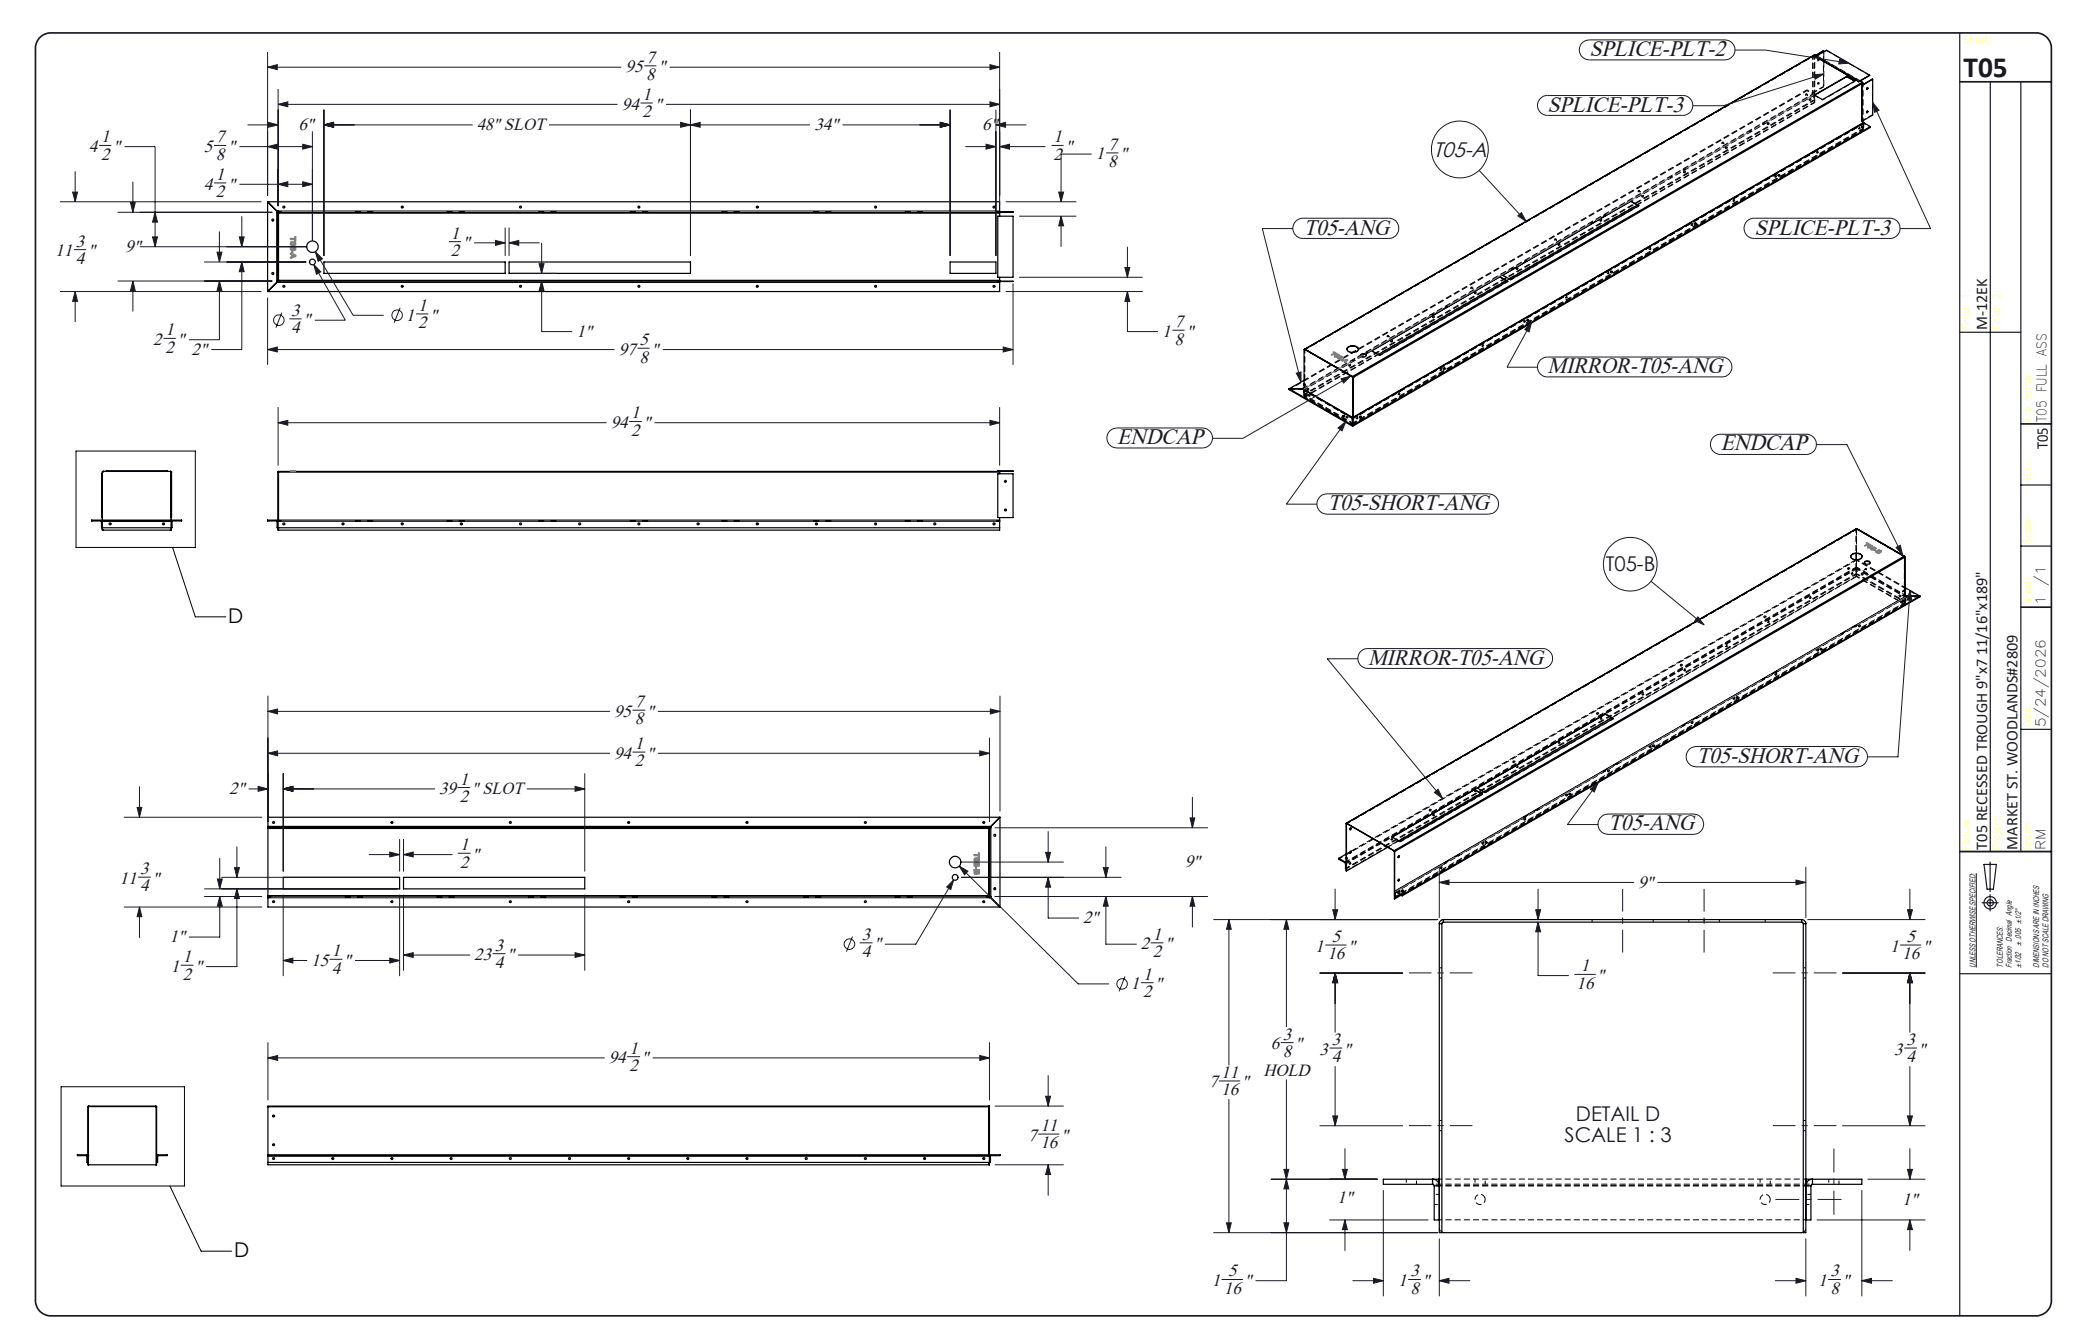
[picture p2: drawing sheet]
<svg xmlns="http://www.w3.org/2000/svg" width="432mm" height="279mm" viewBox="0 0 432 279" stroke-linecap="round" stroke-linejoin="round" font-family="sans-serif">
<defs><g id="words">
<text font-size="6.1" fill="#191924" x="408.2" y="16.1">T05</text>
<g font-size="4.7" fill="#191924">
<text x="330.5" y="11.7">SPLICE-PLT-2</text>
<text x="321.7" y="23.2">SPLICE-PLT-3</text>
<text x="271" y="48.8">T05-ANG</text>
<text x="364.8" y="48.8">SPLICE-PLT-3</text>
<text x="321.7" y="77.6">MIRROR-T05-ANG</text>
<text x="232.3" y="92.3">ENDCAP</text>
<text x="357.8" y="93.6">ENDCAP</text>
<text x="275.9" y="106">T05-SHORT-ANG</text>
<text x="284.4" y="138.2">MIRROR-T05-ANG</text>
<text x="352.7" y="158.6">T05-SHORT-ANG</text>
<text x="334.3" y="172.6">T05-ANG</text>
</g>
<text font-size="4.4" fill="#191924" x="298" y="32.5">T05-A</text>
<g font-size="4.2" fill="#191924">
<text x="333.8" y="118.8">T05-B</text>
<text x="327.6" y="233.1">DETAIL D</text>
<text x="325.3" y="237.3">SCALE 1 : 3</text>
</g>
<g font-size="4.2">
<text x="47.5" y="129.4">D</text>
<text x="48.7" y="261.3">D</text>
</g>
<g font-size="3.7" fill="#191924">
<text x="130" y="15.1">95</text>
<text x="134.3" y="13.1">7</text>
<text x="134.3" y="16.7">8</text>
<text x="136.9" y="15.1">&quot;</text>
<text x="129.3" y="22.8">94</text>
<text x="133.6" y="20.8">1</text>
<text x="136.1" y="22.8">&quot;</text>
<text x="21" y="29.6">1</text>
<text x="44.9" y="29.6">7</text>
<text x="62" y="27.1">6&quot;</text>
<text x="99.1" y="27.1">48&quot; SLOT</text>
<text x="133.6" y="24.4">2</text>
<text x="169.3" y="27.1">34&quot;</text>
<text x="204.2" y="27.1">6&quot;</text>
<text x="219" y="29.6">1</text>
<text x="18.5" y="31.6">4</text>
<text x="21" y="33.2">2</text>
<text x="23.5" y="31.6">&quot;</text>
<text x="42.4" y="31.6">5</text>
<text x="44.9" y="33.2">8</text>
<text x="47.4" y="31.6">&quot;</text>
<text x="219" y="33.2">2</text>
<text x="221.5" y="31.6">&quot;</text>
<text x="227.9" y="33.1">1</text>
<text x="230.4" y="34.8">8</text>
<text x="230.4" y="31.2">7</text>
<text x="232.9" y="33.1">&quot;</text>
<text x="42.4" y="39.4">4</text>
<text x="44.9" y="37.4">1</text>
<text x="44.9" y="41">2</text>
<text x="47.4" y="39.4">&quot;</text>
<text x="11.5" y="53.3">11</text>
<text x="15.8" y="51.3">3</text>
<text x="18.3" y="53.3">&quot;</text>
<text x="26" y="52.3">9&quot;</text>
<text x="93.7" y="53.2">2</text>
<text x="93.7" y="49.6">1</text>
<text x="96.2" y="51.6">&quot;</text>
<text x="15.8" y="54.9">4</text>
<text x="60.6" y="65.7">3</text>
<text x="86.9" y="64.6">1</text>
<text x="31.9" y="71.7">2</text>
<text x="34.4" y="69.7">1</text>
<text x="36.9" y="71.7">&quot;</text>
<text x="60.6" y="69.3">4</text>
<text x="63.1" y="67.7">&quot;</text>
<text x="84.4" y="66.6">1</text>
<text x="86.9" y="68.2">2</text>
<text x="89.4" y="66.6">&quot;</text>
<text x="119.8" y="70">1&quot;</text>
<text x="132.9" y="71.8">5</text>
<text x="241.6" y="70">1</text>
<text x="244.1" y="68">7</text>
<text x="244.1" y="71.6">8</text>
<text x="246.7" y="70">&quot;</text>
<text x="34.4" y="73.3">2</text>
<text x="39.8" y="73.8">2&quot;</text>
<text x="128.6" y="73.8">97</text>
<text x="132.9" y="75.4">8</text>
<text x="135.4" y="73.8">&quot;</text>
<text x="127" y="89">94</text>
<text x="131.2" y="87">1</text>
<text x="133.8" y="89">&quot;</text>
<text x="131.2" y="90.6">2</text>
<text x="127.7" y="149">95</text>
<text x="132" y="147">7</text>
<text x="134.5" y="149">&quot;</text>
<text x="132" y="155.7">1</text>
<text x="132" y="150.6">8</text>
<text x="127.7" y="157.7">94</text>
<text x="132" y="159.3">2</text>
<text x="134.5" y="157.7">&quot;</text>
<text x="47.7" y="165.1">2&quot;</text>
<text x="91.3" y="165.1">39</text>
<text x="95.6" y="166.7">2</text>
<text x="95.6" y="163.1">1</text>
<text x="98.1" y="165.1">&quot; SLOT</text>
<text x="95.7" y="176.8">1</text>
<text x="98.2" y="178.7">&quot;</text>
<text x="24.9" y="183.7">11</text>
<text x="29.2" y="181.7">3</text>
<text x="29.2" y="185.3">4</text>
<text x="31.7" y="183.7">&quot;</text>
<text x="95.7" y="180.4">2</text>
<text x="246.3" y="180.3">9&quot;</text>
<text x="340.5" y="184.5">9&quot;</text>
<text x="225.2" y="191.9">2&quot;</text>
<text x="35.2" y="195.9">1&quot;</text>
<text x="102.9" y="197.7">3</text>
<text x="179.2" y="195.4">3</text>
<text x="181.7" y="197.4">&quot;</text>
<text x="237.1" y="197.4">2</text>
<text x="239.7" y="195.4">1</text>
<text x="242.2" y="197.4">&quot;</text>
<text x="273.4" y="197.8">1</text>
<text x="276.9" y="195.8">5</text>
<text x="280.3" y="197.8">&quot;</text>
<text x="392.9" y="197.8">1</text>
<text x="396.3" y="195.8">5</text>
<text x="399.8" y="197.8">&quot;</text>
<text x="35.5" y="202">1</text>
<text x="38" y="203.6">2</text>
<text x="38" y="200">1</text>
<text x="40.6" y="202">&quot;</text>
<text x="64.7" y="200.8">15</text>
<text x="69" y="198.8">1</text>
<text x="69" y="202.4">4</text>
<text x="71.5" y="200.8">&quot;</text>
<text x="98.6" y="199.6">23</text>
<text x="102.9" y="201.3">4</text>
<text x="105.4" y="199.6">&quot;</text>
<text x="179.2" y="199">4</text>
<text x="237.6" y="203.7">1</text>
<text x="239.7" y="199">2</text>
<text x="276" y="199.4">16</text>
<text x="328.7" y="201.9">1</text>
<text x="332.1" y="203.9">&quot;</text>
<text x="395.5" y="199.4">16</text>
<text x="235.1" y="205.6">1</text>
<text x="237.6" y="207.3">2</text>
<text x="240.2" y="205.6">&quot;</text>
<text x="327.8" y="205.5">16</text>
<text x="126.6" y="221">94</text>
<text x="130.9" y="219">1</text>
<text x="133.4" y="221">&quot;</text>
<text x="264.2" y="218.1">6</text>
<text x="266.7" y="216.1">3</text>
<text x="266.7" y="219.7">8</text>
<text x="269.2" y="218.1">&quot;</text>
<text x="274.3" y="219.2">3</text>
<text x="276.9" y="217.3">3</text>
<text x="276.9" y="220.9">4</text>
<text x="279.4" y="219.2">&quot;</text>
<text x="393.8" y="219.2">3</text>
<text x="396.3" y="217.3">3</text>
<text x="396.3" y="220.9">4</text>
<text x="398.9" y="219.2">&quot;</text>
<text x="130.9" y="222.6">2</text>
<text x="251.4" y="226.1">7</text>
<text x="253.9" y="224.1">11</text>
<text x="253.9" y="227.7">16</text>
<text x="258.2" y="226.1">&quot;</text>
<text x="262.6" y="223.6">HOLD</text>
<text x="213.8" y="237.1">7</text>
<text x="216.3" y="235.1">11</text>
<text x="216.3" y="238.7">16</text>
<text x="220.6" y="237.1">&quot;</text>
<text x="278" y="250.1">1&quot;</text>
<text x="395.5" y="250.5">1&quot;</text>
<text x="251.9" y="267.3">1</text>
<text x="254.4" y="269">16</text>
<text x="255.3" y="265.4">5</text>
<text x="258.7" y="267.3">&quot;</text>
<text x="290.7" y="267.3">1</text>
<text x="293.2" y="265.4">3</text>
<text x="293.2" y="269">8</text>
<text x="295.7" y="267.3">&quot;</text>
<text x="378" y="267.3">1</text>
<text x="380.5" y="265.4">3</text>
<text x="380.5" y="269">8</text>
<text x="383" y="267.3">&quot;</text>
</g>
<g font-size="3.4" fill="#191924">
<text x="413.1" y="68.7" transform="rotate(-90 413.1 68.7)">M-12EK</text>
<text x="425.7" y="93.4" transform="rotate(-90 425.7 93.4)">T05</text>
<text x="413.1" y="176.6" transform="rotate(-90 413.1 176.6)">T05 RECESSED TROUGH 9&quot;x7 11/16&quot;x189&quot;</text>
<text x="419.4" y="176.6" transform="rotate(-90 419.4 176.6)">MARKET ST. WOODLANDS#2809</text>
</g>
<g font-size="2.8" fill="#191924">
<text x="425.5" y="87.7" transform="rotate(-90 425.5 87.7)">T05 FULL ASS</text>
<text x="425.2" y="125.8" transform="rotate(-90 425.2 125.8)">1</text>
<text x="425.2" y="121.7" transform="rotate(-90 425.2 121.7)">/1</text>
<text x="425.2" y="151.2" transform="rotate(-90 425.2 151.2)">5/24/2026</text>
<text x="425.2" y="176.6" transform="rotate(-90 425.2 176.6)">RM</text>
</g>
<g font-size="2.1" fill="#ff0">
<text x="408.2" y="8.9">Sheet:</text>
<text x="409.5" y="68.7" transform="rotate(-90 409.5 68.7)">Finish 1:</text>
<text x="415.8" y="68.7" transform="rotate(-90 415.8 68.7)">Finish 2:</text>
<text x="422.2" y="87.7" transform="rotate(-90 422.2 87.7)">File name:</text>
<text x="422.2" y="100.4" transform="rotate(-90 422.2 100.4)">REV.:</text>
<text x="422.2" y="113.1" transform="rotate(-90 422.2 113.1)">Scale:</text>
<text x="422.2" y="125.8" transform="rotate(-90 422.2 125.8)">Sheet:</text>
<text x="422.2" y="151.2" transform="rotate(-90 422.2 151.2)">Date:</text>
<text x="409.5" y="176.6" transform="rotate(-90 409.5 176.6)">Fixture:</text>
<text x="415.8" y="176.6" transform="rotate(-90 415.8 176.6)">Project:</text>
<text x="422.2" y="176.6" transform="rotate(-90 422.2 176.6)">Drawn:</text>
</g>
<g font-size="1.7" fill="#191924">
<text x="420.2" y="196.6" transform="rotate(-90 420.2 196.6)">± .005 ±1/2°</text>
<text x="410.7" y="201.1" transform="rotate(-90 410.7 201.1)">UNLESS OTHERWISE SPECIFIED:</text>
<text x="416.4" y="201.1" transform="rotate(-90 416.4 201.1)">TOLERANCES:</text>
<text x="418.3" y="201.1" transform="rotate(-90 418.3 201.1)">Fraction Decimal Angle</text>
<text x="420.2" y="201.1" transform="rotate(-90 420.2 201.1)">±1/32</text>
<text x="424" y="201.1" transform="rotate(-90 424 201.1)">DIMENSIONS ARE IN INCHES</text>
<text x="425.9" y="201.1" transform="rotate(-90 425.9 201.1)">DO NOT SCALE DRAWING</text>
</g>
</g></defs>
<g fill="none" stroke="#191924" stroke-width=".21">
<path d="M55.6 14l2-.6v1.1zM55.6 10.8v29.9M55.6 14h73.6M57.8 18.5v24.4M133.9 13.7h2.6M139.2 14h68.6M205.8 13.4l2 .6-2 .5zM207.8 10.8v31.9M329.1 8.8l.7-.4 .6-.1h28.2a2.08 2.08 0 0 1 2.1 2.1 2.08 2.08 0 0 1-2.1 2.1h-28.2a2.09 2.09 0 0 1-1.9-1.4 2.09 2.09 0 0 1 .6-2.3zM360.7 10.4h6.3l17.4 2.7M377 15.5l2.1-.1-1.7 1.1zM379.1 15.4l-20.8 6.6h-6.4"/>
<path d="M382.4 12.3l2 .8-2.1 .2zM15.1 39.9h1l-.5 2zM15.6 35.6v6.3M20.6 30.2h2.5M25.9 30.5h6.3v20.8M27.6 37.8v6.3M44.5 30.2h2.5M44.5 38h2.5M49.8 30.5h15.1M49.8 38.3h15.1M51.5 26h6.3M55.6 30.5l2-.5v1z"/>
<path d="M55.8 25.4l2 .6-2 .5zM57.8 38.3l2-.5v1zM57.8 21.7l2-.5v1zM57.8 21.7h70.6M62.9 37.8l2 .5-2 .5zM62.9 30l2 .5-2 .5zM64.9 27.3v22.7M67.3 26l2.1-.6v1.1zM67.3 22.8v30.4M67.3 26h30.9M114.1 26h54.3M133.2 21.4h2.5"/>
<path d="M138.5 21.7h69.3M141.5 25.4l2 .6-2 .5zM143.5 26l2.1-.6v1.1zM143.5 22.8v30.4M175.2 26h22.3M195.5 25.4l2 .6-2 .5zM197.5 22.8v30.4M200.7 30.5h6.3M205 30l2 .5-2 .5zM205.8 21.2l2 .5-2 .5zM207 26l2.1-.6v1.1zM207 26h6.4"/>
<path d="M207 22.8v30.4M207.8 30.5l2.1-.5v1zM207.8 30.5h9.5M218.6 30.2h2.5M220.1 39.9h1l-.5 2zM226.9 32h-6.3v9.9M230 31.8h2.5M307.5 35.4l9.8 10.6M320.1 20.6a2.07 2.07 0 0 1 1.6-.7h28.1a2.06 2.06 0 0 1 2.1 2 2.06 2.06 0 0 1-2.1 2.1h-28.1a2.09 2.09 0 0 1-1.8-1.2 2.09 2.09 0 0 1 .2-2.2zM389.3 21.3l1.3 1.6-.9 .5zM389.3 21.3l12.1 26.2h-6.4M12.5 41.9h41.9"/>
<path d="M15.4 51.9h2.5M24.4 58.4h32.2M24.4 44.1h32.2M27.1 42.1h1l-.5 2zM27.6 58.4l.5 2.1h-1zM27.6 58.4v6.4M29.1 51.3h34.6M31.7 49.2h1l-.5 2.1zM32.2 44.1l.5 2.1h-1zM42.4 54.5h21.3M45.1 52.4h1l-.5 2.1zM45.6 58.4l.5 2.1h-1z"/>
<path d="M45.6 58.4v12.2h-6.3M45.6 48.1v6.4M49.7 49.2h1.1l-.5 2.1zM50.3 54.5l.5 2h-1.1zM50.3 54.5v18.2h-6.4M50.3 44.9v6.4M65.2 55l1.5 1.5-.9 .5zM65.2 55l6.6 11.6h-6.4M65.5 52.3l1.5 1.5-.9 .5zM65.5 52.3l7.9 13.2h6.4M93.3 50.2h2.5M98.6 50.5h6.4"/>
<path d="M103 50l2 .5-2 .5zM105 47.3v5.9M105.8 50.5l2-.5v1zM105.8 47.3v5.9M105.8 50.5h6.4M106.3 56.8h9.5M112.1 54.8h1l-.5 2zM112.6 58.4l.5 2.1h-1zM112.6 58.4v10.5h6.4M112.6 50.5v6.3M209.1 41.9h14.7M210.6 58.9v16.9"/>
<path d="M211.9 57.6h25.7M211.9 44.9h11.9M220.6 44.9l.5 2.1h-1zM220.6 44.9v6.4M233.9 55.6h1l-.5 2zM234.4 51.3v6.3M268.8 47.5h-6.4l8.1 31.9M269.4 46a1.93 1.93 0 0 1 1.5-.6h17.8a2.1 2.1 0 0 1 2.1 2.1 2.1 2.1 0 0 1-2.1 2.1h-17.8a2.11 2.11 0 0 1-1.9-1.3 2.11 2.11 0 0 1 .4-2.3zM315.6 44.9l.7-.7 1 1.8zM363.2 46a2.07 2.07 0 0 1 1.5-.6h28.2a2.1 2.1 0 0 1 2.1 2.1 2.1 2.1 0 0 1-2.1 2.1h-28.2a2.11 2.11 0 0 1-2-1.3 2.11 2.11 0 0 1 .5-2.3zM12.5 60.6h41.9M15.6 60.6l.5 2.1h-1z"/>
<path d="M15.6 60.6v6.4M34 70.3h2.5M55.6 72.7l2-.6v1.1zM55.6 61.9v13.9M55.6 72.7h72.1M58.6 65l-1.2 3.1M60.1 66.3h2.6M83.2 64l-1.2 3.1M86.5 65.3h2.5M132.5 72.4h2.5M137.8 72.7h72.8M208.6 72.1l2 .6-2 .5z"/>
<path d="M209.1 60.6h28.5M234.4 60.6l.5 2.1h-1zM234.4 60.6v8.3h6.3M243.7 68.7h2.6M269.5 77.6l1-.3v2.1zM278.8 78.7l2-.5-1.5 1.4zM280.8 78.2l-22.4 12.9h-6.3M318.4 67l-.5 2-.9-.5zM318.4 67l-5.1 9.3h6.4M320.4 74.7l.5-.3 .8-.2h36.3a2.06 2.06 0 0 1 2 2.1 2.06 2.06 0 0 1-2 2.1h-36.3a2.06 2.06 0 0 1-1.9-1.4 2.06 2.06 0 0 1 .6-2.3zM57.8 87.9l2-.5v1zM57.8 84.7v12"/>
<path d="M57.8 87.9h68.2M130.8 87.6h2.6M136.1 87.9h71.7M205.8 87.4l2 .5-2 .5zM207.8 84.7v12M230.5 89.8a2.24 2.24 0 0 1 1.7-.8h17.8a2.08 2.08 0 0 1 2.1 2.1 2.08 2.08 0 0 1-2.1 2h-17.8a2.09 2.09 0 0 1-1.9-1.1 2.09 2.09 0 0 1 .2-2.2zM278.2 89l1.6-1.4-.8 2zM279.8 87.6l-12.4 17.2h6.4M356.2 90.9a2.07 2.07 0 0 1 1.5-.6h17.8a2.1 2.1 0 0 1 2.1 2.1 2.1 2.1 0 0 1-2.1 2.1h-17.8a2.11 2.11 0 0 1-2-1.3 2.11 2.11 0 0 1 .5-2.3zM377.6 92.4h6.4l11.5 23M274.4 103.3a2.14 2.14 0 0 1 1.5-.6h33.6a2.12 2.12 0 0 1 2 2.1 2.12 2.12 0 0 1-2 2.1h-33.6a2.11 2.11 0 0 1-2-1.3 2.11 2.11 0 0 1 .5-2.3zM394.2 113.8l.9-.5 .4 2.1z"/>
<path d="M282.3 136.9h-6.4l24 29.1M282.9 135.5a1.82 1.82 0 0 1 1.5-.7h36.3a2.06 2.06 0 0 1 2.1 2.1 2.06 2.06 0 0 1-2.1 2.1h-36.3a2.07 2.07 0 0 1-1.9-1.3 2.07 2.07 0 0 1 .4-2.2zM343.2 120.8l11.1 9.1M353 128.2l1.3 1.7-1.9-.9zM397.1 122.8l.4 2-1-.1zM397.1 122.8l-2.5 34.5h-6.4M55.7 156.6l2-.5v1zM55.7 147.9l2-.5v1zM55.7 144.7v26.1M55.7 156.6h71.1M55.7 147.9h71.1M131.6 156.4h2.5"/>
<path d="M131.6 147.6h2.5M136.8 156.6h68.9M136.8 147.9h71.1M203.7 156.1l2 .5-2 .5zM205.7 153.4v17.4M205.9 147.4l2 .5-2 .5zM207.9 144.7v23.9M351.3 155.7l.5-.3 .8-.2h33.6a2.12 2.12 0 0 1 2 2.1 2.12 2.12 0 0 1-2 2.1h-33.6a2.11 2.11 0 0 1-1.9-1.4 2.11 2.11 0 0 1 .6-2.3zM25.8 169.9h28.6M28.5 167.9h1l-.5 2zM29 163.5v6.4M45.7 178.4v6.4"/>
<path d="M49.2 176v6.4M51.8 164h3.9M53.7 163.5l2 .5-2 .5zM58.9 164l2-.5v1zM58.9 160.8v20.3M58.9 164h31.5M76.7 177.7h6.4M81 177.1l2.1 .6-2.1 .5zM83.1 174.5v6.6M83.9 177.7l2-.6v1.1zM83.9 174.5v6.6M83.9 177.7h10.1"/>
<path d="M95.2 163.7h2.5M95.2 177.4h2.6M109.6 164h12M119.6 163.5l2 .5-2 .5zM121.6 160.8v20.3M199.8 179.2h21.3M206.9 172.1h44.2M217.4 177.2h1l-.5 2zM217.9 172.9v6.3M229.9 176v6.4M247.4 170h1l-.5 2.1zM247.9 165.7v6.4"/>
<path d="M298.2 164.7l.8-.6 .9 1.9zM330.6 164l1.6-1.3-.8 1.9zM332.2 162.7l-6.3 8.7h6.3M332.7 170a2.07 2.07 0 0 1 1.6-.8h17.8a2.12 2.12 0 0 1 2.1 2.1 2.12 2.12 0 0 1-2.1 2.2h-17.8a2.11 2.11 0 0 1-1.9-1.3 2.11 2.11 0 0 1 .3-2.2zM25.8 188.6h28.6M28.8 182.4h2.5M29 188.6l.5 2h-1zM29 188.6v6.3M42.5 184.8h40.1M42.5 186.4h11.9M45.2 182.7h1l-.5 2.1zM45.7 186.4l.5 2h-1z"/>
<path d="M45.7 186.4v8.4h-6.4M46.1 182.4h36.5M48.8 180.4h1l-.6 2zM49.2 184.8l.6 2h-1zM49.2 184.8v16.1h-6.3M58.9 199.7l2-.5v1zM58.9 186.1v16.7M58.9 199.7h4.9M68.6 199.4h2.5M73.9 199.7h9.2M81 199.2l2.1 .5-2.1 .5zM83.1 186.1v16.7"/>
<path d="M83.9 198.5l2-.5v1zM83.9 186.1v15.6M83.9 198.5h13.8M102.5 198.3h2.5M107.8 198.5h13.8M119.6 198l2 .5-2 .5zM121.6 186.1v15.6M177.2 194.7l-1.2 3.1M178.8 196h2.5M198.3 182.9l-.6 2-.9-.5zM198.3 182.9l-7.9 13.4h-6.4M199.4 180.1l1.8 1-.7 .8z"/>
<path d="M199.4 180.1l24.8 24.4h6.3M199.8 182.4h33.3M206.9 186.4h44.2M217.9 182.4l.5 2h-1zM217.9 182.4v8.5h6.4M229.4 180.4h1l-.5 2zM229.9 186.4l.5 2h-1zM229.9 186.4v9.9h6.4M239.3 196h2.5M247.9 186.4l.5 2h-1zM247.9 186.4v6.3M252.3 191.2h46.5"/>
<path d="M255.5 191.2l.5 2h-1zM255.5 191.2v30.2M267.4 191.2l.5 2h-1zM267.4 191.2v22.2M275.6 196.5h4.3M277.1 189.1h1l-.5 2.1zM277.6 184.8v6.4M299.2 183.4l2-.4v.9zM299.2 180.3v10.4M299.2 183.4h40.5M319.3 189.1h1l-.5 2.1zM319.8 191.7l.5 2h-1z"/>
<path d="M319.8 191.7v11.1h6.3M319.8 184.8v6.4M344.6 183.4h30.8M373.4 183l2 .4-2 .5zM375.4 180.3v10.4M375.8 191.2h24.4M395.1 196.5h4.2M396.6 189.1h1l-.5 2.1zM397.1 184.8v6.4M410.9 181.5v19.6M37.6 200.7h2.5M55.7 219.9l2-.5v1.1z"/>
<path d="M55.7 216.7v12M55.7 219.9h70M130.5 219.7h2.5M135.7 219.9h70M203.7 219.4l2 .5-2 .6zM205.7 216.7v12M233.9 203l-1.2 3.1M237.2 204.3h2.5M266.3 216.7h2.6M274.4 202.3h17.2M276.5 217.9h2.5M277.6 202.3l.5 2h-1z"/>
<path d="M277.6 202.3v12.3M327.4 202.6h4.3M383 202.3h17.2M396 217.9h2.5M397.1 202.3l.5 2h-1zM397.1 202.3v12.3M206.9 229.9h14.2M215.9 235.8h4.3M217.4 227.9h1l-.5 2zM217.9 223.6v6.3M253.5 224.7h4.3M255.5 228.5v27.8"/>
<path d="M267.4 224.5v41.7h-6.3M274.4 234h17.2M277.1 232h1l-.5 2zM277.6 221.7v12.3M279.6 238.8v6.3M383 234h17.2M396.6 232h1l-.5 2zM397.1 221.7v12.3M397.1 238.8v6.3M206.9 242.1h14.2M217.9 242.1l.5 2.1h-1zM217.9 242.1v6.4"/>
<path d="M252.3 256.3h46.6M255 254.2h1l-.5 2.1zM264.3 245.1h22M266.9 243.1h1l-.5 2zM266.9 254.2h1l-.5 2.1zM267.4 245.1l.5 2.1h-1zM276.4 253.6h20.5M279.1 243.1h1l-.5 2zM279.6 253.6l.5 2h-1zM279.6 253.6v6.4M287.6 247.5v21.9M299.2 257.5v11.9"/>
<path d="M375.4 257.5v11.9M377.8 253.6h22.4M387.1 247.5v21.9M388.3 245.1h11.9M396.6 243.1h1l-.5 2zM397.1 253.6l.5 2h-1zM397.1 253.6v6.4M254 266h4.3M281.2 266.2h6.4M285.5 265.7l2.1 .5-2.1 .6zM292.8 266h2.5M299.2 266.2l2-.5v1.1z"/>
<path d="M299.2 266.2h6.4M369.1 266.2h6.3M373.4 265.7l2 .5-2 .6zM380.1 266h2.6M387.1 266.2l2-.5v1.1zM387.1 266.2h6.3"/>
<circle cx="303.5" cy="31.1" r="5.9"/>
<circle cx="58" cy="66.6" r="1.09"/>
<circle cx="82.5" cy="65.5" r="1.09"/>
<circle cx="338.9" cy="117.3" r="5.6"/>
<circle cx="176.6" cy="196.3" r="1.09"/>
<circle cx="233.3" cy="204.5" r="1.09"/>
</g>
<g fill="none" stroke="#191924" stroke-width=".25">
<path d="M407.4 6.8v266.7M413.8 17v160M420.1 17v160M407.4 69.1h12.7M420.1 113.5h6.4M420.1 100.8h6.4M420.1 151.6h6.4M407.4 177h19.1M412.5 179.7h2.5l-.6 5.2h-1.3zM413.7 179.2v6.1M412.1 187.7h3.3M413.7 186v3.4"/>
<path d="M407.4 202.4h19.1"/>
<circle cx="413.7" cy="187.7" r=".66"/>
<circle cx="413.8" cy="187.7" r="1.29"/>
</g>
<path d="M8.2 7.9a3.3 3.3 0 0 1 2.3-1.1h412.8a3.2 3.2 0 0 1 3.2 3.2v260.4a3.2 3.2 0 0 1-3.2 3.1h-412.8a3.2 3.2 0 0 1-3.1-3.1v-260.4a3.2 3.2 0 0 1 .8-2.1zM407.4 17h19.1M420.1 88.1h6.4M420.1 126.2h6.4M407.4 177h19.1" fill="none" stroke="#191924" stroke-width=".35"/>
<g fill="none" stroke="#000" stroke-width=".21" stroke-dasharray="1.3 .6" stroke-linecap="butt">
<path d="M375.4 19.6v.2M375.7 18.7v.1M375.8 19.8v-.2M376.9 11.9l-.1-.1M376.9 19.3h-.1M377 19.5l.2 .3M377 19.6l.1 .1M377 19.5v.1M377.1 19.7l.1 .1M377.2 19.8v-.1M377.2 19.8h.1M377.2 11.4l.1 .1"/>
<path d="M377.3 11.5v-.1M377.9 17.5v.1M378.1 12.4v-.1M379.2 18h-.1M379.7 10.5v-.1M385.6 16.9v-.1M387.2 17.1v.1M387.2 17.2l.1 .1M388.1 18.5v.1M388.3 18.2l-.3 .1 .1 .2M340.6 39.7v.2M341 39.9v-.2"/>
<path d="M350 35.9h.2M350.4 35.6l-.2-.1M358 29.7v.1M358.4 29.8v-.1M358.7 30.8l.2 .1M359.1 30.6l-.2-.1M367.4 25.8l.2 .1M367.8 25.6l-.2-.1M369 36.8h.1M369.3 36.5l-.1-.1M369.6 36.4v.1M369.7 36.6h.3v-.1"/>
<path d="M369.7 36.5v.1M370 36.5v-.1M376.1 20.8l.2 .1M376.5 20.5h-.2M377.1 20.8l.1 .1M377.3 21.3h-.1M377.7 31.7l.1 .1M378 31.5l-.1-.1M378.9 20.8v-.1M386.4 26.7l.1 .1M386.7 26.5l-.1-.1M387 26.3v.2"/>
<path d="M387.1 26.6h.3v-.2M387.1 26.4v.2M387.3 27.1h-.1M387.4 25.5l-.1 .1M387.4 26.5v-.2M387.4 25.7l-.1-.1M387.4 26.8l-.1-.1M387.5 25.7h-.1M387.5 25.5v.2M388.3 23.1l-.3 .1 .1 .2M305.8 59.8v.2M306.2 60v-.2"/>
<path d="M313.4 58.5h.1M314.1 58.2v-.1M315.2 56h.2M315.6 55.7l-.2-.1M323.2 49.7v.2M323.6 49.9v-.2M323.9 50.9l.2 .1M324.3 50.7l-.2-.1M332.6 45.9l.2 .1M333 45.6h-.2M334.2 56.8l.1 .1M334.5 56.6l-.1-.1"/>
<path d="M334.8 56.5v.1M334.9 56.7h.3v-.1M334.9 56.6v.1M335.2 56.6v-.1M340.7 42.8v-.1M341.3 40.9l.2 .1M341.7 40.6l-.2-.1M342.9 51.8l.1 .1M343.2 51.6l-.1-.1M351.6 46.8l.1 .1M351.9 46.5h-.1M352.2 46.4v.2"/>
<path d="M352.3 46.7h.3v-.2M352.3 46.5v.2M352.6 46.6v-.2M360.3 41.8l.1 .1M360.6 41.5l-.1-.1M271 79.9v.1M271.1 80l.3-.1-.1-.1M271.1 72.7l.1-.1M271.3 72.7l-.1-.1M271.3 72.6v.1M271.3 79.8h-.2M280 72.5v.1"/>
<path d="M280.4 76l.2 .1M280.8 75.8l-.2-.1M281.2 78.4v-.1M281.2 78.4v.1M281.3 78.5l-.1-.1M282.4 72.6v-.1M282.9 73.8v.1M282.9 73.9l.2 .3M284.1 73.9v-.1M285.2 73v-.1M286.8 73.9v-.1M288.4 69.8v.2"/>
<path d="M288.8 70v-.2M289.1 71l.2 .1M289.5 70.8l-.2-.1M297.8 66l.2 .1M298.2 65.7h-.2M299.4 76.9l.1 .1M299.7 76.7l-.1-.1M300 76.6v.1M300.1 76.8h.3v-.2M300.1 76.6v.2M300.4 76.7v-.1M306.5 61l.2 .1"/>
<path d="M306.9 60.7l-.2-.1M308.1 71.9l.1 .1M308.4 71.6h-.1M316.8 66.9l.1 .1M317.1 66.6l-.1-.1M317.4 66.5v.2M317.5 66.8l.3-.1v-.1M317.5 66.6v.2M317.8 66.7v-.2M325.5 61.9h.1M325.8 61.6l-.1-.1M270.9 81.1v-.2"/>
<path d="M270.9 81.1l.2-.1M270.9 80.9v-.2M270.9 81.1h.1M270.9 80.9h.1M271 82.2l.1-.1M271 82l.1 .1M271 80.9v.2M271 80.8l.1 .1M271.1 80.1v-.1M271.1 80.9v.1M271.1 81v-.1M271.1 81l-.2-.1"/>
<path d="M271.1 81l-.1 .1M271.1 81l-.1-.1M271.1 82.4l.1 .2M271.2 82.3l-.1 .1M271.2 82.6l.1-.1M271.3 82.5h-.1M271.3 81.9v.2M271.3 82.5l-.1-.2M271.4 80v-.1M271.7 82.1v-.2M271.7 81.1h.2M272.1 80.8l-.2-.1"/>
<path d="M272.1 81.9l-.1 .1M272.2 82.4l.1-.1M279.1 86.4v.2M279.5 86.6v-.2M280 86.5l-.1 .1M280.1 86.9l.1-.1M281 86.9h.1M281 86.9v-.1M281.1 86.9l.1-.1M281.1 86.9v-.1M281.1 86.9h.1M281.1 88l.1-.1"/>
<path d="M281.1 88.3l.1-.1M281.1 86.7l.1 .2M281.2 86.7h-.1M281.2 88.2l-.1 .1M281.2 88.3l.1-.1M281.2 86.8l.2 .1M281.2 86.9h.2M281.2 88.2h.1M281.3 88.3h-.1M281.3 88.2h-.1M281.3 86.7l-.1 .2M281.4 88l-.2-.1"/>
<path d="M281.4 86.9v-.1M282 87l.1 .1M282.3 86.7l-.1-.1M282.6 86.6v.2M282.7 86.8l.3 .1v-.2M282.7 86.7v.1M283 86.8v-.2M290.7 82h.1M291 81.7l-.1-.1M384.1 118.1v.2M384.5 118.3v-.2M384.8 115.6v.1"/>
<path d="M384.9 119.3l.1 .1M385.2 119h-.1M385.8 118l.2 .3M385.8 118.1v.1M385.8 118.1v-.1M385.8 119.3l.2 .1M385.9 110v-.1M385.9 119.7l.1 .2M385.9 110h.1M386 118.1l-.2-.1M386 118.2l-.2-.1M386 118.3l-.2-.1"/>
<path d="M386 115v-5M386 110h-.1M386 119.9l-.1-.1M386 110v-.1M386 119.6l-.1 .1M386 109.9v.1M386 109.9l-.1 .1M386 119.9l.1-.1M386.1 119.8l-.1-.2M386.1 118.2l-.1 .1M386.1 119.3l-.1 .1M386.1 118l-.1 .1"/>
<path d="M386.1 118.1v-.1M386.1 118.1l-.1 .1M386.1 118l-.1 .3M386.1 118.1v.1M387.1 119.1l-.1 .1M387.1 115.7a1.33 1.33 0 0 1-2.3 0M387.1 115.7v-.1M387.2 119.5h.1M387.6 116.9v.1M387.7 118.3v.1M388 118.4v-.1M388.8 117v-.1"/>
<path d="M395.9 115.7v.1M395.9 115.7v-.1M396 115.8h-.1M396 115.8l-.1-.2M349.3 138.2v.2M349.7 138.4v-.2M350.1 139.4l.1 .1M350.4 139.1l-.1-.1M358.8 134.4h.1M359.1 134.1l-.1-.1M366.7 128.2v.1M367.1 128.3v-.1"/>
<path d="M367.5 129.3l.1 .1M367.8 129.1l-.1-.1M376.2 124.3l.1 .1M376.5 124.1l-.1-.1M377.7 135.3h.2M378.1 135l-.2-.1M378.4 134.9v.1M378.8 135v-.1M386.4 130.2l.2 .1M386.8 130l-.2-.1M395 123.7h-.2M395 124.1l.2-.1"/>
<path d="M395.1 125.2l.2 .1M395.5 125l-.2-.1M395.5 122.8v.2M395.8 124.8v.2M395.9 125.6l.1-.1M395.9 123v-.2M395.9 125.5v.1M396 125.6v-.1M396 125.7l-.1-.1M396 125.5h.1M396.1 124.1l.1-.1M396.1 124.1l.1 .1"/>
<path d="M396.1 125.5h-.2M396.1 124v.1M396.1 124.1v-.1M396.1 124.1l.2 .1M396.1 124.1v-.2M396.2 123.9l-.1 .1M396.2 125v-.2M396.2 124v.2M396.2 125.1l-.1 .1M396.2 125.3l-.1-.1M396.2 124v-.2M396.2 124h.1"/>
<path d="M396.2 124.2v-.2M396.3 124.2h-.1M396.3 124.2v-.2M396.3 124l-.2 .1M396.3 124v-.2M314.5 158.3v.2M314.9 158.5v-.2M315.3 159.5l.1 .1M315.6 159.2l-.1-.1M324 154.5h.1M324.3 154.2l-.1-.1M331.9 148.2v.2"/>
<path d="M332.3 148.4v-.2M332.7 149.4l.1 .1M333 149.2l-.1-.1M335.4 149.4v-.1M341.4 144.4l.1 .1M341.7 144.1h-.1M342.9 155.3l.2 .1M343.3 155.1l-.2-.1M343.6 155v.1M344 155.1v-.1M351.6 150.3l.2 .1M352 150.1l-.2-.1"/>
<path d="M360.3 145.3l.2 .1M360.7 145h-.2M361 144.9v.2M361.4 145.1v-.2M369 140.3l.2 .1M369.4 140l-.2-.1M279.7 178.4v.1M280.1 178.5l-.2-.1M280.1 178.5v-.1M280.5 179.6h.1M280.6 172.4l.1 .1M280.6 177.3h.1"/>
<path d="M280.8 179.3l-.1-.1M280.8 172.1l-.2 .1 .1 .2M280.8 177l-.2 .1 .1 .2M280.9 172.1h-.1M280.9 177h-.1M289.2 174.5l.1 .1M289.5 174h-.1M289.5 174.3l-.1-.1M290.6 178.1l.3-.2M290.7 178.2v.1M290.7 178.2l-.1-.1M291.1 175v-.1"/>
<path d="M297.1 168.3v.2M297.5 168.5v-.2M297.9 169.5l.1 .1M298.2 169.3l-.1-.1M306.6 164.5l.1 .1M306.9 164.2h-.1M307.2 163.8h-.1M308.1 175.4l.2 .1M308.5 175.2l-.2-.1M308.8 164.8v-.1M308.8 175.1v.1M309.2 175.2v-.1"/>
<path d="M316.8 170.4l.2 .1M317.2 170.2l-.2-.1M325.5 165.4l.2 .1M325.9 165.1l-.2-.1M326.2 165v.2M326.6 165.2v-.2M334.2 160.4l.2 .1M334.6 160.1l-.2-.1M290.6 183l.3-.2M290.7 183.1l-.1-.1M290.7 185.5l.2 .1M290.9 182.8v-.1"/>
<path d="M291.1 185.2l-.2-.1M291.1 186l105.1-60.7M291.4 185.1v.2M291.8 185.3v-.2M299.4 180.5h.2M299.8 180.2l-.2-.1M299.8 192h-.6M300.1 191.1v.6M331 191.1v.6M343.7 191.7v-.6M351.1 191.1v.6M354.3 191.7v-.6"/>
<path d="M357.4 191.7v-.6M367 191.7v-.6M374.6 191.7v-.6M375.4 192h-.5M299.2 203.3h.6M299.8 201.2h-.6M374.9 203.3h.5M375.4 201.2h-.5M299.2 235.1h.6M299.8 232.9h-.6M374.9 235.1h.5M375.4 232.9h-.5"/>
<path d="M299.1 246.2v-.3M299.2 246.2h-.1M375.5 246.2h.1M375.6 246.2v-.3"/>
</g>
<g fill="none" stroke="#000" stroke-width=".21" stroke-dasharray="1.3 .6" stroke-dashoffset=".4" stroke-linecap="butt">
<path d="M375.7 18.8l-107.7 62.2M376.8 11.8l.7-.3M376.9 11.9l.6-.4M377 19.6l-106.1 61.3M377.1 19.7l-106.1 61.2M377.2 19.8l-106.1 61.2M377.3 11.5l-106 61.2M377.1 20.8l-106.1 61.2M377.2 20.9l-106.1 61.2M387.3 25.6l-106.1 61.3M387.3 26.7l-106.1 61.2M387.4 25.7l-106 61.2"/>
<path d="M387.4 26.8l-106 61.2M387.5 25.7l-106.1 61.2M313.2 58.3l.6-.3M271.1 79.9l.3 .2h-.3M271.2 72.6l106-61.2M271.3 72.7l106-61.2M280.4 73.1a1.37 1.37 0 0 0 2-.5M281.2 78.4l106-61.2M271.2 82.5l106-61.2M271.3 82.5l15.3-8.8M271.3 82v.1l.2 .1 .1-.2M279.2 86.5v.2h.2l.1-.2"/>
<path d="M281.2 88.3l106-61.2M281.3 88.3l106-61.2M385.9 110l-106 61.2M385.9 119.8l-106 61.2M386 110l-106 61.2M395.9 115.7l-106 61.2M395.9 115.8l-106 61.2M378.7 135l.1 .1-.2 .1-.2-.2M395.9 125.6l-106 61.2M396.1 124.9l.1 .1-.2 .1-.2-.2M396.2 124.2l-106.1 61.2M343.9 155.1l.1 .1h-.2l-.1-.1"/>
<path d="M361.3 145l.1 .2h-.2l-.2-.2M278.3 178.6l107.7-62.1M279.7 179.4l106.1-61.3M279.7 179.4l106.1-61.2M279.8 178.5l.1 .2 .2-.1v-.1M279.9 179.5l106.1-61.2M308.5 164.6l-.6 .3M309.1 175.1l.1 .2h-.2l-.1-.2M326.5 165.1l.1 .1-.2 .1-.1-.2M279.7 180.5l106.1-61.2M279.9 180.6l106.1-61.2M290 185.4l106.1-61.3"/>
<path d="M290 186.4l106.1-61.2M290.2 185.4l106-61.2M291.7 185.2l.1 .1-.2 .1-.1-.2"/>
</g>
<g fill="none" stroke="#000" stroke-width=".21" stroke-dasharray="1.3 .6" stroke-dashoffset=".5" stroke-linecap="butt">
<path d="M375.5 19.9v-.2l.3 .1-.3 .1M375.7 19.5l-.3 .1 .2 .1 .1-.2M377 19.5l-105.9 61.1M377.1 19.7v1.1M377.2 19.8v1.1M377.8 12.6l.3-.3-.1 .3h-.2M377.8 17.4l.3-.2-.1 .3-.2-.1M377.9 17.5l.2-.3v.3h-.2M377.9 12.6l.2-.2v.3l-.2-.1M387.2 17.2v9.9M340.7 39.9v-.1l.3 .1h-.3M340.9 39.6l-.3 .1 .2 .1 .1-.2"/>
<path d="M350.1 35.9h.2l.1-.3-.3 .3M350.3 35.6l-.3 .3 .1-.3h.2M358.1 29.9v-.2l.3 .1-.3 .1M358.3 29.6l-.3 .1 .3 .1v-.2M358.8 30.8l.2 .1 .1-.3-.3 .2M359 30.6l-.3 .2 .1-.3 .2 .1M367.5 25.8l.2 .1 .1-.3-.3 .2M367.7 25.6l-.3 .2 .1-.2h.2M368.9 36.7h.2l.1-.3-.3 .3M369.3 36.6l-.2 .2v-.2h.2M376.2 20.8h.2l.1-.3-.3 .3M376.4 20.5l-.3 .3 .1-.3h.2"/>
<path d="M377.3 21.3v-9.8M377.6 31.6l.2 .1 .1-.3-.3 .2M378 31.6l-.2 .2v-.3l.2 .1M386.3 26.6h.2l.1-.2-.3 .2M386.7 26.5l-.2 .3 .1-.3h.1M387.3 25.6v1.1M387.4 25.7v1.1M306.1 59.7l-.3 .1 .3 .1v-.2M313.5 58.5l-26.7 15.4M315.3 55.9l.2 .1 .1-.3-.3 .2M315.5 55.7l-.3 .2 .1-.2h.2M323.3 50v-.2l.3 .1-.3 .1"/>
<path d="M323.5 49.7l-.3 .1 .2 .1 .1-.2M324 50.9h.2l.1-.2-.3 .2M324.2 50.7l-.3 .2 .1-.3 .2 .1M332.7 45.9h.2l.1-.2-.3 .2M332.9 45.7l-.3 .2 .1-.3 .2 .1M334.1 56.8h.2l.1-.3-.3 .3M334.5 56.7l-.2 .2 .1-.3 .1 .1M340.7 42.8l-26.6 15.4M341.4 40.9h.2l.1-.3-.3 .3M341.6 40.6l-.3 .3 .1-.3h.2M342.8 51.7l.2 .1 .1-.3-.3 .2M343.2 51.7l-.2 .2 .1-.3 .1 .1"/>
<path d="M351.5 46.7h.2l.1-.2-.3 .2M351.9 46.6l-.2 .3v-.3h.2M360.2 41.7h.2l.1-.3-.3 .3M360.6 41.6l-.2 .3 .1-.4 .1 .1M280.5 76l.2 .1 .1-.3-.3 .2M280.7 75.8l-.3 .2 .1-.3 .2 .1M288.5 70.1v-.2l.3 .1-.3 .1M288.7 69.8h-.3l.2 .1 .1-.1M289.2 71h.2l.1-.2-.3 .2M289.4 70.8l-.3 .2 .1-.3 .2 .1M297.9 66l.2 .1 .1-.4-.3 .3M298.1 65.7l-.3 .3 .1-.3h.2"/>
<path d="M299.3 76.8l.2 .1 .1-.3-.3 .2M299.8 76.8l-.3 .2 .1-.3 .2 .1M305.9 60v-.1h.3l-.3 .1M306.6 61h.2l.1-.3-.3 .3M306.8 60.7l-.3 .3 .1-.3h.2M308 71.8l.2 .1 .1-.3-.3 .2M308.4 71.7l-.2 .3 .1-.3h.1M316.7 66.8l.2 .1 .1-.3-.3 .2M317.1 66.7l-.2 .3v-.3h.2M325.4 61.8h.2l.1-.3-.3 .3M325.8 61.7l-.2 .2 .1-.3 .1 .1M271 81.1v1.1"/>
<path d="M271.1 81v1.1M271.2 82.5v-9.9M271.3 82.5v-9.8M271.8 81.1h.2l.1-.3-.3 .3M272 80.8l-.3 .3 .1-.4 .2 .1M272.1 82l.3 .3-.1-.3h-.2M272.2 82.3h-.1l-.1-.3 .2 .3M280 86.6l.2 .2v-.3l-.2 .1M280.1 86.8h-.2v-.2l.2 .2M281 86.9l-10.1-5.8M281.1 86.9l-10.1-5.8M281.1 86.9v1.1"/>
<path d="M281.1 88l-10.1-5.8M281.2 86.9l-10.1-5.9M281.2 87.9l-10.1-5.8M281.4 86.9v1.1M281.9 86.9h.2l.1-.3-.3 .3M282.4 86.8l-.3 .3v-.3h.3M290.6 81.9h.2l.1-.3-.3 .3M291.1 81.8l-.3 .2v-.2h.3M384.2 118.2v-.2l.3 .1-.3 .1M384.5 118.2l-.4 .1 .4 .1v-.2M384.8 119.2h.2l.1-.2-.3 .2M385.3 119.1l-.3 .3v-.3h.3"/>
<path d="M385.8 118.2v1.1M385.9 119.8v-9.8M386 116.3l10.1 5.8M386 118.3l10.1 5.8M386 119.4l10.1 5.8M386.1 118.2l10.1 5.8M386.1 119.3l10.1 5.8M386.1 118.2v1.1M386.1 118.1l10.1 5.9M387.1 119.2l.2 .3-.1-.4-.1 .1M387.2 119.5h-.1l-.1-.3 .2 .3M387.7 118.2l.3 .1-.3 .1v-.2"/>
<path d="M388 118.5l-.1-.2-.2 .1 .3 .1M395.9 115.8v9.8M349.4 138.3l.1-.2 .2 .1-.3 .1M349.7 138.3l-.4 .1 .3 .1 .1-.2M350 139.3h.2l.1-.2-.3 .2M350.5 139.2l-.3 .3v-.3h.3M358.7 134.3h.2l.1-.3-.3 .3M359.2 134.2l-.3 .2 .1-.3 .2 .1M366.8 128.2v-.1l.3 .1h-.3M367.1 128.2l-.4 .1 .3 .1 .1-.2M367.4 129.3h.2l.1-.3-.3 .3M367.9 129.2l-.3 .2v-.2h.3"/>
<path d="M376.1 124.2l.2 .1 .1-.3-.3 .2M376.6 124.2l-.3 .2 .1-.3 .2 .1M377.8 135.2l.2 .1 .1-.3-.3 .2M378 135l-.3 .3 .1-.4 .2 .1M386.5 130.2l.2 .1 .1-.3-.3 .2M386.7 130l-.3 .2 .1-.3 .2 .1M394.9 123.7l.3 .3-.1-.3h-.2M395.1 124h-.2l-.1-.3 .3 .3M395.2 125.2l.2 .1 .1-.3-.3 .2M395.4 125l-.3 .2 .1-.3 .2 .1M395.6 122.7l.3 .1-.3 .1v-.2M395.8 123.1v-.2l-.3 .1 .3 .1"/>
<path d="M396.1 124.1v1.1M396.2 124.2v1.1M314.6 158.4l.1-.2 .2 .1-.3 .1M314.9 158.4l-.4 .1 .4 .1v-.2M315.2 159.4h.2l.1-.3-.3 .3M315.7 159.3l-.3 .3 .1-.4 .2 .1M323.9 154.4h.2l.1-.3-.3 .3M324.4 154.3l-.3 .2 .1-.3 .2 .1M332 148.3v-.1h.3l-.3 .1M332.3 148.3l-.4 .1 .3 .1 .1-.2M332.6 149.3l.2 .1 .1-.3-.3 .2M333.1 149.3l-.3 .2 .1-.3 .2 .1"/>
<path d="M341.3 144.3h.2l.1-.2-.3 .2M341.8 144.2l-.3 .3 .1-.3h.2M343 155.3l.2 .1 .1-.3-.3 .2M343.2 155.1l-.3 .2v-.2h.3M351.7 150.3l.2 .1 .1-.3-.3 .2M351.9 150.1l-.3 .2v-.2h.3M360.4 145.3l.2 .1 .1-.4-.3 .3M360.6 145.1l-.3 .2 .1-.3 .2 .1M369.1 140.3h.2l.1-.3-.3 .3M369.3 140l-.3 .3 .1-.3h.2M279.9 177.5l.9-.5M279.9 179.1l105.9-61.1"/>
<path d="M280.4 179.5h.2l.1-.3-.3 .3M280.9 179.4l-.3 .2v-.2h.3M289.1 174.5h.2l.1-.3-.3 .3M289.6 174.4l-.3 .2v-.2h.3M297.2 168.4l.1-.2 .2 .1-.3 .1M297.5 168.4l-.4 .1 .3 .1 .1-.2M297.8 169.4l.2 .1 .1-.3-.3 .2M298.3 169.4l-.3 .2v-.3l.3 .1M306.5 164.4l.2 .1 .1-.3-.3 .2M307 164.3l-.3 .3v-.3h.3M308.2 175.4l.2 .1 .1-.3-.3 .2M308.4 175.2l-.3 .2 .1-.2h.2"/>
<path d="M308.8 164.8l26.6-15.4M316.9 170.4h.2l.1-.2-.3 .2M317.1 170.2l-.3 .2 .1-.3 .2 .1M325.6 165.4h.2l.1-.3-.3 .3M325.8 165.1l-.3 .3v-.3h.3M334.3 160.4h.2l.1-.3-.3 .3M334.5 160.1l-.3 .3v-.3h.3M290.8 185.5h.2l.1-.3-.3 .3M291 185.2l-.3 .3 .1-.3h.2M299.5 180.4l.2 .1 .1-.3-.3 .2M299.7 180.2l-.3 .3 .1-.4 .2 .1M292.4 245.1v1.1"/>
<path d="M294.5 246.2v-1.1M297.8 246.2v-1.1M298.2 250.4h1M299.2 246.5h-1M299.2 255.3l.2 .5 .4 .3M299.2 248.3h-1M306.6 245.1v1.1M308.8 246.2v-1.1M365.9 245.1v1.1M368 246.2v-1.1M374.9 256.1l.4-.3 .1-.5M375.4 246.5h1.1"/>
<path d="M375.4 250.4h1.1M375.6 246.2v-1.1M376.5 248.3h-1.1M376.8 246.2v-1.1M380.2 245.1v1.1M382.3 246.2v-1.1"/>
</g>
<path d="M375.7 18.7l1.3 .8M375.7 18.8l1.3 .8M387.3 25.5v1.6M388.9 26.5l-1.4-.8M281.3 86.7v1.6M388.8 117a.65 .65 0 0 1-.6 .4 .65 .65 0 0 1-.6-.4M396 124.1v1.6" fill="none" stroke="#000" stroke-width=".21" stroke-dasharray="1.3 .6" stroke-dashoffset=".8" stroke-linecap="butt"/>
<path d="M268 81h3.1M399.1 124.1h-3" fill="none" stroke="#000" stroke-width=".21" stroke-dasharray="1.3 .6" stroke-dashoffset=".1" stroke-linecap="butt"/>
<path d="M375.7 18.7l-104.6 60.3M377.2 19.7v-8.3M379.1 18l-2.3 1.3M379.2 18l-2.3 1.3M379.7 10.5l-2.2 1.3M387 25.2l2.3-1.3M340.4 42.6l36.9-21.3M280 72.6l.4 .5M279.9 178.3l.2 .1-.2 .1M290.8 174.8l-2.3 1.3M291.1 175l17.1-9.9" fill="none" stroke="#000" stroke-width=".21" stroke-dasharray="1.3 .6" stroke-dashoffset=".3" stroke-linecap="butt"/>
<g fill="none" stroke="#000" stroke-width=".21" stroke-dasharray="1.3 .6" stroke-dashoffset=".7" stroke-linecap="butt">
<path d="M376.8 19.3v-7.5M376.9 19.3v-7.4M379.1 10.5v7.5M387.3 17.6v7.5M377.2 21.3v-1.5M389.3 23.9v-7.5M271.1 80.9v1.5M271.2 82.6l9.9 5.7M271.3 82.5l9.9 5.7M281.3 88.2v-1.5M386 119.9l9.9 5.7M386.1 119.8l9.8 5.7"/>
<path d="M396 125.5v-1.4M396.1 125.5v-1.5M300.2 191.1a.92 .92 0 0 0-1 1M375.4 192.1a.92 .92 0 0 0-.9-1"/>
</g>
<path d="M377.7 11.6l9 5.2M388.7 15.7l-9-5.2M396 125.7l-104.7 60.4M308.7 249a1.06 1.06 0 0 1-1.1 1.4 1.06 1.06 0 0 1-.8-1.5 1.06 1.06 0 0 1 1.7-.2l.2 .3M368 249a1.06 1.06 0 0 1-1.1 1.4 1.06 1.06 0 0 1-.9-1.5 1.06 1.06 0 0 1 1.8-.2l.2 .3" fill="none" stroke="#000" stroke-width=".21" stroke-dasharray="1.3 .6" stroke-dashoffset=".2" stroke-linecap="butt"/>
<g fill="none" stroke="#000" stroke-width=".21" stroke-dasharray="1.3 .6" stroke-dashoffset=".6" stroke-linecap="butt">
<path d="M377.3 11.5l9.9 5.7M385.6 16.9l-6.7 3.9M271.2 72.6v9.7M271.3 72.7l9.9 5.7M283.1 74.2h.6l.4-.3M385.9 110v9.7M386 116.5l13.1 7.6M386 110l9.9 5.7M386.1 118l10 5.7M299.1 246.2h-1.3M299.2 253.6h76.2M299.2 246.5h76.2"/>
<path d="M299.2 245.1h76.2M299.2 246.2h76.2M375.6 246.2h1.2"/>
</g>
<path d="M378.9 20.8l-1.7-1M314.1 58.2l-1.7-1M286.8 73.9l-1.6-.9M289.4 174l1.7 1M307.1 163.8l1.7 1" fill="none" stroke="#000" stroke-width=".21" stroke-dasharray="1.3 .6" stroke-dashoffset="1" stroke-linecap="butt"/>
<path d="M379.2 10.7v7.3M280.8 177l105.2-60.7" fill="none" stroke="#000" stroke-width=".21" stroke-dasharray="1.3 .6" stroke-dashoffset="-.1" stroke-linecap="butt"/>
<g fill="none" stroke="#000" stroke-width=".25">
<path d="M377.2 19.8l6.7-3.9 1.7 .9-6.7 3.9zM377.3 11.4l-106.1 61.2M377.3 11.4l-106 61.2M377.3 11.4l.4 .2M377.5 11.7l8.9 5.3M377.5 11.7l8.9 5.2M377.5 11.7l2.2-1.3 9 5.2M379.1 10.6l-1.6 .9M379.1 10.6v.2M383.9 15.9h.1M383.9 15.9l-6.6 3.9M383.9 15.9l1.7 1"/>
<path d="M386.4 16.9v.1M386.7 16.8l.5 .3M387 17.7l.1 .1M387 17.7l.1 7.5M387.1 17.8v7.4M387.2 17.1l.1 .2M387.2 17.1l-106 61.2M387.3 17.3l-106 61.2M387.3 17.3v.3M388.3 18.2l-.2 .4M388.7 15.6l-2.3 1.4M388.7 15.6l-2.3 1.3"/>
<path d="M389.3 16.5v7.4l-2.2 1.3M389.3 16.5l-2.2 1.3M389.3 16.5l-2.3 1.2M369.7 36.5h.3M387.1 26.4h.2M387.3 25.1v.4M387.5 25.5l-106.2 61.2 .1 .1M387.5 25.5l-106.1 61.3M387.5 25.5l1.3 .8M388.3 23.1l-.2 .3M388.8 26.3l-107.6 62.1-13.2-7.6M388.8 26.3v.2l-107.6 62.1"/>
<path d="M55.6 41.9v18.7M55.6 41.9h152.2v2M55.6 41.9l2.2 2.2h-.3v14.4h.3M55.6 41.9l2.2 2.2M57.5 58.4h.3M57.5 44.1h.3M57.8 43.9v.2M57.8 58.5v.2M57.8 58.7h150M57.8 58.5l-2.2 2.1M57.8 43.9h150M57.8 58.4v.3"/>
<path d="M57.8 44.1v.2M57.8 58.2v.2M57.8 44.3v13.9M57.8 44.1h152.8v-.1h-3.2v.1M57.8 44.3h150M57.8 58.2l150 .1M57.8 58.4h150M57.9 44.1v14.3M67.3 54.5h37.7v2.3h-37.7zM105.8 54.5h37.7v2.3h-37.7zM197.5 54.5h9.5v2.3h-9.5zM207.4 44.9h3.2v12.7h-3.2z"/>
<path d="M207.4 58.5h3.2zM207.8 58.5v.2M207.8 43.9v.1M207.8 44.1h.1M207.8 44.1v.2M207.8 58.3v.1M207.8 44.3v.6M207.8 57.6v.7M207.8 58.4v.1M207.8 58.7v1.9h-152.2M311.8 57.6l-26.6 15.3M311.8 57.5v.1"/>
<path d="M311.8 57.6l1.6 .9M312.3 57.2l26.7-15.4 1.7 1-26.7 15.3zM313.1 58.3l-26.5 15.4M334.8 56.4h.1a.16 .16 0 0 1 .2-.1 .16 .16 0 0 1 .1 .3h-.2zM334.9 56.6h.3M339 41.8v.1M339 41.9l-26.6 15.3M339 41.9l1.6 .9M340.4 42.7l-26.6 15.3M352.3 46.5h.3M271.1 79.8l-.1 .1 .1 .1M271.1 79.9l-.1 .1"/>
<path d="M271.1 79.1l-3.1 1.7M271.2 72.6h.1M271.2 72.6l-.1 .1v8.2M271.2 72.6h-.1M271.2 72.6l9.9 5.7M271.3 72.6h.1M271.3 72.6l9.9 5.7M271.3 72.6h-.1M280 72.6a1.42 1.42 0 0 1 2.4 0M280.2 72.2a1.54 1.54 0 0 1 2.2 .3 1.35 1.35 0 0 1-2.2 .5 .52 .52 0 0 1 0-.8zM281.1 78.3l.1 .2M281.2 78.3l.1 .2"/>
<path d="M281.2 78.3h.1M281.2 78.3h-.1M281.2 78.5v10.1M281.3 78.5h.1M281.3 78.5v8.2M281.3 78.5h-.1M282.9 73.9a.73 .73 0 0 1 1.2 0M283 73.7l.7-.1a.34 .34 0 0 1 .4 .3 .34 .34 0 0 1-.5 .3h-.4a.32 .32 0 0 1-.3-.2 .32 .32 0 0 1 .1-.3zM285.2 72.9l26.6-15.4 1.7 1-26.7 15.4zM300.1 76.7h.3M317.5 66.6h.2M21.3 98.1h.1"/>
<path d="M21.3 98.5h-.1v9.1h.1M21.4 98h.1M21.4 98l-.1 .1M21.4 98l-.1 .1v10M21.4 98h14M22.1 98v-.1h12.7v.1M35.4 98l.2 .2M35.4 98l.2 .1M35.4 98h.1M35.6 98.1h.1M35.6 98.1v10M35.6 98.5l.1 9.1z"/>
<path d="M57.8 98.2v9.9M57.8 98.2h.1M57.9 98v.1M57.9 98.1v10M57.9 98.1h149.9M207.4 98v-.1h3.2v.1h-152.8v.2M207.4 98.5h3.2v9.1h-3.2zM207.8 98v.1M207.8 98.1v.4M268 80.8h3.1M268 80.8v.2l13.2 7.6M270.9 80.9l10.2 5.8"/>
<path d="M270.9 80.7l.1 .1M270.9 80.9l10.1 5.9M270.9 80.7l.2 .1M270.9 80.7v.1M271.1 80.8l-.2 .1M271.1 80.6l-.2 .1M271.3 81.8l.4 .2h-.3zM271.3 82h.3M279.2 86.4h.2l.1 .1a.17 .17 0 0 1-.3 .1 .17 .17 0 0 1 0-.2zM279.2 86.5h.3M281 86.8l.2-.1 .2 .1M281.1 86.7l-.1 .1"/>
<path d="M281.4 86.8h.1M282.7 86.7h.3M19.1 108.1h18.6v.2h-18.6zM21 108.3l.1 .1M21.1 108.4h14.7M21.1 108.4v1.3h14.7v-1.3M21.3 108.4h.1M21.3 110l.1 .2h14l.2-.2M21.3 108.4v1.8h.1M21.4 110.2h.1M35.5 110.2h.1M35.6 108.3v.1"/>
<path d="M35.6 108.4l-.1 1.8M35.8 108.3v.1M57.5 108.3l.1 .1M57.6 108.4h150.2M57.6 108.4v1.3h150.2M57.8 108.4h.1M57.8 108.4v1.6M57.8 110h.1M57.9 109.7v.5M207.8 108.3v.1M207.8 108.4v1.8h-150v-.2M207.8 108.1h-152.2v.2h152.2"/>
<path d="M207.8 107.6v.7M384.7 115.7a1.41 1.41 0 0 1 2.4 0M385 115.3a1.48 1.48 0 0 1 2.1 .4 1.39 1.39 0 0 1-2.4-.1zM385.9 115v1.3M386 109.9l-106.1 61.2M386 109.9l-106 61.2M386 109.9l9.9 5.7M386 109.9h-.1M386 109.9h.1M387.6 116.9a.68 .68 0 0 1 1.2 .1 .65 .65 0 0 1-.7 .3 .65 .65 0 0 1-.5-.4zM387.6 117a.69 .69 0 0 1 1.2 0M395.9 115.6l.1 .3"/>
<path d="M395.9 115.6l-106.1 61.2M395.9 115.6l.1 .2M395.9 115.6h.1M396 115.9l-106.1 61.1M396 115.9v8.2M396 115.8l.1 8.2M396 115.8v.1M378.4 134.9l.3-.1 .1 .1-.3 .1zM378.4 135h.3M395.8 124.8l.3-.1 .1 .2-.2 .1zM395.8 125h.3M396 122.1l3.1 1.8"/>
<path d="M396 123.7l.2 .1M396.2 123.8h.1M396.2 123.8l-.1 .1M396.2 124h.1M396.2 124l-106.2 61.2M396.2 123.8v.1M396.2 124l-106 61.3M399.1 123.9h-3l.1 .1M399.1 123.9v.2l-107.6 62.1M399.1 123.9l-107.6 62.2M333.7 148.4v.1M333.7 148.5l-26.5 15.3"/>
<path d="M333.7 148.5l1.7 .9M335.1 149.2l-26.6 15.4M343.6 155.1h.3M361 144.9h.4l-.3 .2zM361 145h.3M55.7 171.8v.3M55.7 172.1v.1M55.7 172.2v14M55.7 171.8h150v.2M55.7 172.1h150M55.7 172.2l150 .1M205.6 172.1v14.3"/>
<path d="M205.7 171.8v.3M205.7 172.1h.3M205.7 172.1v.2M205.7 172.3v13.9M205.7 172h.3v14.4h-.3l2.2 2.2M207.9 169.9h-152.2v1.9M207.9 169.9v18.7M207.9 169.9l-2.2 2.1M278.3 178.4l1.4 .8M278.3 178.4v.2l1.4 .8M279.7 179.2l.2 .3h-.2M279.7 179.4v.1"/>
<path d="M279.7 179.2v.2M279.7 179.5v1.1h.2M279.8 178.5h.1M279.9 178.3l-.1 .2M279.9 177.6l-1.6 .8M279.9 171.2v9.9M279.9 171.2h.1M279.9 179.1l-.2 .1M280 171.1l-.1 .1M280 171.2h-.1M280 171.2l9.8 5.7M280 171.1v.1"/>
<path d="M280 171.1l9.8 5.7M280.7 177l.2 .2-.2 .2zM280.7 172.2l.2 .1-.2 .2zM280.8 177h.1M280.8 172.2l-.2 .3M280.8 177l-.2 .3M288.5 176.1l-8.6 5M289.4 174l17.1-9.9 1.7 1-17.1 9.8zM289.8 176.8l.1 .2M289.8 176.9l.1 .1M289.8 176.8v.1M289.9 177h.1"/>
<path d="M289.9 177v9.9M290.9 177.9l-.2 .4M306.5 164.1v.1M306.5 164.2l-17 9.8M306.5 164.2l1.6 .9M307.1 163.8l26.6-15.4 1.7 1-26.6 15.3zM307.9 165l-17.1 9.8M308.8 175.2h.3M308.9 175l.3 .1-.3 .1zM326.2 165.1h.3M55.7 186.2v.2M55.7 186.4v.2"/>
<path d="M55.7 186.6v2h152.2M55.7 186.6h150v-.2l2.2 2.2M55.7 186.2h150M55.7 186.4h150M58.9 182.4h24.2v2.4h-24.2zM83.9 182.4h37.7v2.4h-37.7zM205.7 186.4h.3M205.7 186.4v.2M205.7 186.2v.2M289.9 186.4l.2 .1M290.1 185.5v1M290.2 185.3h-.3l.2 .2"/>
<path d="M290.2 185.4l-.1 .1M290.2 185.3l1.3 .8M290.2 185.4l1.3 .8M290.2 185.3v.1M290.9 182.8l-.2 .3M291.1 186l-1 .5M291.3 186.1l-1.4 .8M291.4 185.2h.3M291.5 186.1v.1M299.2 192v64.3h.6v-64.3M299.2 192h.6M300.1 191.7l-.3 .3"/>
<path d="M300.1 191.2a.84 .84 0 0 0-.9 .8M300.1 191.2v.5M300.1 191.7h74.4M300.1 191.2h74.4M374.5 191.7h.3l.1 .3M374.5 191.2a.84 .84 0 0 1 .9 .8M374.5 191.2v.5M374.9 192h.5M374.9 192v64.3h.5v-64.3M18.3 230.1h.1M18.3 230.1v12h.1v-12M18.5 230l-.1 .1"/>
<path d="M18.5 229.9l-.2 .2M18.5 229.9h13.9M18.5 229.9v.1M18.5 230h13.9M32.4 230l.1 .1M32.4 229.9l.2 .2M32.4 229.9v.1M32.5 230.1h.1M32.5 230.1v12h.1v-12M55.7 230.1v-.2h150v.2M55.7 230.1h149.9M55.7 230.1v10.1"/>
<path d="M205.6 229.9v.2M205.6 230.1v10M205.6 230.1h.1M205.7 230.1v10M18 240.2v-.1l.2 .1 .1 .1h-.2M18 240.2l.1 .1M18.1 240.3v1.4h.2M18.2 240.1v.1M18.3 240.2h.1M18.3 240.1h-2.2v.1h1.9M18.4 242.1h14.1M32.6 240.2h.1"/>
<path d="M32.6 240.1h2.1v.1h-1.9M32.6 240.1v.1M32.8 240.3v1.4h-.2M32.8 240.2v.1M32.8 240.2v-.1l-.2 .1 .2 .1M55.7 240.2v.1M55.7 240.3v1.8h150v-.1M55.7 240.1h152.2v.1h-152.2M55.7 240.3h150.2M205.6 241.7v.4M205.6 242h.1M205.7 240.2v.1"/>
<path d="M205.7 240.3v1.7M205.9 240.3v1.4h-150.2M206 240.2l-.1 .1M297.8 246.2v-1.1a1.39 1.39 0 0 1 1.4 1.4h-1M297.8 246.2h.2l.2 .3M298.2 246.5v7.1h1M299.1 245.1v.9M299.2 246.2h.1M299.2 245.1h-11.6v1.1h10.2M299.8 256.2l.3 .1h74.4l.4-.1M375.4 245.1h11.7v1.1h-10.3M375.4 246.2h.1"/>
<path d="M375.5 245.1v.9M376.5 246.5v7.1h-1.1M376.8 246.2l-.3 .3M376.8 246.2v-1.1a1.33 1.33 0 0 0-1.4 1.4h1.1"/>
<circle cx="388.2" cy="18.5" r=".16"/>
<circle cx="369.8" cy="36.4" r=".16"/>
<circle cx="387.2" cy="26.3" r=".16"/>
<circle cx="388.2" cy="23.3" r=".16"/>
<circle cx="56.7" cy="45.7" r=".21"/>
<circle cx="56.7" cy="56.8" r=".21"/>
<circle cx="59" cy="59.5" r=".2"/>
<circle cx="59" cy="43" r=".2"/>
<circle cx="64.9" cy="54.5" r=".59"/>
<circle cx="65" cy="51.3" r="1.2"/>
<circle cx="83.6" cy="43" r=".2"/>
<circle cx="83.6" cy="59.5" r=".2"/>
<circle cx="108.2" cy="43" r=".2"/>
<circle cx="108.2" cy="59.5" r=".2"/>
<circle cx="132.8" cy="43" r=".2"/>
<circle cx="132.8" cy="59.5" r=".2"/>
<circle cx="157.4" cy="43" r=".2"/>
<circle cx="157.4" cy="59.5" r=".2"/>
<circle cx="182" cy="43" r=".2"/>
<circle cx="182" cy="59.5" r=".2"/>
<circle cx="206.6" cy="59.5" r=".2"/>
<circle cx="206.6" cy="43" r=".2"/>
<circle cx="352.4" cy="46.4" r=".18"/>
<circle cx="300.2" cy="76.5" r=".17"/>
<circle cx="317.6" cy="66.5" r=".16"/>
<circle cx="282.8" cy="86.6" r=".17"/>
<circle cx="22.9" cy="108.9" r=".2"/>
<circle cx="34" cy="108.9" r=".2"/>
<circle cx="59" cy="108.9" r=".2"/>
<circle cx="71.3" cy="108.9" r=".21"/>
<circle cx="83.6" cy="108.9" r=".2"/>
<circle cx="95.9" cy="108.9" r=".2"/>
<circle cx="108.2" cy="108.9" r=".2"/>
<circle cx="120.5" cy="108.9" r=".21"/>
<circle cx="132.8" cy="108.9" r=".2"/>
<circle cx="145.1" cy="108.9" r=".2"/>
<circle cx="157.4" cy="108.9" r=".2"/>
<circle cx="169.7" cy="108.9" r=".21"/>
<circle cx="182" cy="108.9" r=".2"/>
<circle cx="194.3" cy="108.9" r=".2"/>
<circle cx="206.6" cy="108.9" r=".2"/>
<circle cx="209" cy="100.1" r=".2"/>
<circle cx="209" cy="106" r=".19"/>
<circle cx="343.8" cy="155" r=".17"/>
<circle cx="56.9" cy="171" r=".2"/>
<circle cx="81.5" cy="171" r=".21"/>
<circle cx="106.1" cy="171" r=".2"/>
<circle cx="130.7" cy="171" r=".21"/>
<circle cx="155.3" cy="171" r=".2"/>
<circle cx="179.9" cy="171" r=".21"/>
<circle cx="198.6" cy="179.2" r="1.19"/>
<circle cx="204.5" cy="171" r=".2"/>
<circle cx="206.8" cy="173.7" r=".2"/>
<circle cx="290.8" cy="178.1" r=".16"/>
<circle cx="326.4" cy="165.1" r=".16"/>
<circle cx="56.9" cy="187.4" r=".19"/>
<circle cx="81.5" cy="187.4" r=".2"/>
<circle cx="106.1" cy="187.4" r=".19"/>
<circle cx="130.7" cy="187.4" r=".2"/>
<circle cx="155.3" cy="187.4" r=".19"/>
<circle cx="179.9" cy="187.4" r=".2"/>
<circle cx="198.6" cy="182.4" r=".61"/>
<circle cx="204.5" cy="187.4" r=".19"/>
<circle cx="206.8" cy="184.8" r=".2"/>
<circle cx="290.8" cy="183" r=".16"/>
<circle cx="291.6" cy="185.2" r=".18"/>
<circle cx="56.9" cy="238" r=".19"/>
<circle cx="56.9" cy="232" r=".2"/>
<circle cx="56.9" cy="240.8" r=".2"/>
<circle cx="69.2" cy="240.8" r=".2"/>
<circle cx="81.5" cy="240.8" r=".21"/>
<circle cx="93.8" cy="240.8" r=".21"/>
<circle cx="106.1" cy="240.8" r=".2"/>
<circle cx="118.4" cy="240.8" r=".2"/>
<circle cx="130.7" cy="240.8" r=".21"/>
<circle cx="143" cy="240.8" r=".21"/>
<circle cx="155.3" cy="240.8" r=".2"/>
<circle cx="167.6" cy="240.8" r=".2"/>
<circle cx="179.9" cy="240.8" r=".21"/>
<circle cx="192.2" cy="240.8" r=".21"/>
<circle cx="204.5" cy="240.8" r=".2"/>
</g>
<path d="M386 119.9v-3.6M386 119.9l-50.9 29.3" fill="none" stroke="#000" stroke-width=".21" stroke-dasharray="1.3 .6" stroke-dashoffset="-.2" stroke-linecap="butt"/>
<g fill="none" stroke="#808080" stroke-width=".25">
<path d="M60.4 49.6h.9v-.3l.2-.1v.9l-.2 .1v-.4h-.9zM60.4 51.4a.17 .17 0 0 1 .1-.2 .17 .17 0 0 1 .2 .1 .17 .17 0 0 1-.1 .2l.1 .3a.25 .25 0 0 0 .3-.2 .25 .25 0 0 0-.1-.3l.1-.1 .5 .1-.1 .7-.1-.1v-.4h-.2l-.1 .4-.2 .1-.3-.1zM60.4 52.7l.9 .3a.21 .21 0 0 1 .2 .2 .21 .21 0 0 1-.2 .2l-.9 .3v-.2l.2-.1v-.4l-.2-.2zM60.4 50.4l.3-.1h.6l.2 .2v.3l-.3 .2h-.6l-.2-.2zM60.5 50.6l.5-.1a.2 .2 0 0 1 .3 0 .2 .2 0 0 1 0 .3 .2 .2 0 0 1-.3 0h-.4zM60.7 52.1h.2l-.1 .5-.1-.1zM60.9 53l.3 .2-.3 .1zM277.2 73.2l.8 .4-.4-.1-.8 .3 .6-.4zM277.5 73.9l.6-.2a.25 .25 0 0 1 .3 .2 .25 .25 0 0 1-.3 .3h-.6zM277.6 74l.5-.2h.1l-.4 .3zM278.1 74.3h.2a.17 .17 0 0 0 .2 .2 .17 .17 0 0 0 .1-.2l-.3-.1 .5-.2 .4 .3-.6-.1 .2 .1a.21 .21 0 0 1 0 .3 .21 .21 0 0 1-.2 0l-.5-.1zM278.8 74.6l.4 .2z"/>
<path d="M279 75l.8-.3 .4 .1-.4 .6h-.3l.1-.2-.3-.2zM279.5 75l.4-.1-.2 .2zM60.4 98h1.1zM60.5 98h.8zM60.7 98h.2zM60.9 98h.3zM388.1 112.9l.7 .3h-.4l-.7 .3 .5-.4zM388.3 113.6l.7-.3a.25 .25 0 0 1 .3 .3 .25 .25 0 0 1-.3 .2l-.6 .1zM388.5 113.7l.4-.2a.24 .24 0 0 1 0 .3 .24 .24 0 0 1-.3 0zM388.9 114l.4 .2 .2-.1-.4-.2 .5-.2 .5 .2h-.6l.2 .3-.3 .1-.4-.1zM389.6 114.3l.5 .2zM389.9 114.7l.7-.4 .4 .1a.2 .2 0 0 1 .1 .3 .2 .2 0 0 1-.3 .1v.1l-.5 .1z"/>
<path d="M390.2 114.7l.1-.1 .3 .2zM390.5 114.5l.2-.1 .2 .3zM202.5 177.7h.9v-.4h.2v.9h-.2v-.3h-.8zM202.5 178.5l.3-.1h.5l.3 .1v.3l-.2 .3h-.6l-.3-.2zM202.6 179.4a.16 .16 0 0 1 .3 0 .16 .16 0 0 1-.2 .2l.1 .2a.25 .25 0 0 0 .3-.1 .25 .25 0 0 0-.1-.3h.6v.7l-.2-.1v-.4h-.2l-.1 .5-.5-.1-.1-.2zM202.7 178.6h.4a.18 .18 0 0 1 .3 0 .18 .18 0 0 1-.1 .3h-.2a.27 .27 0 0 1-.3 0 .27 .27 0 0 1-.1-.3zM202.5 180.8h1.1v.8a.25 .25 0 0 1-.3 .1 .25 .25 0 0 1-.2-.2l-.2 .3-.3-.1zM202.7 181h.3v.3a.16 .16 0 0 1-.2 .2 .16 .16 0 0 1-.1-.2zM202.8 180.2l.2 .1v.4l-.2-.1zM203.2 181h.2v.4h-.2z"/>
</g>
<path d="M381.3 252.5v-13.7M382.8 249.3h-13.7" fill="none" stroke="#191924" stroke-width=".21" stroke-dasharray="15.2 1.3 1.3 1.3" stroke-dashoffset="10.3" stroke-linecap="butt"/>
<path d="M337.3 198v-13.2M354.3 198v-13.2M292.9 202.3h13.2M381.8 202.3h-13.2M292.9 234h13.2M381.8 234h-13.2" fill="none" stroke="#191924" stroke-width=".21" stroke-dasharray="15.2 1.3 1.3 1.3" stroke-dashoffset="10.5" stroke-linecap="butt"/>
<path d="M271 80.9l106.1-61.2M396.2 124.1l-106.1 61.3" fill="none" stroke="#808080" stroke-width=".21" stroke-dasharray="15.2 1.3 1.3 1.3" stroke-dashoffset="3.5" stroke-linecap="butt"/>
<path d="M57.8 44h150M57.8 108.3h150M205.7 186.5h-150" fill="none" stroke="#808080" stroke-width=".21" stroke-dasharray="15.2 1.3 1.3 1.3" stroke-dashoffset="-.7" stroke-linecap="butt"/>
<path d="M15.8 93.8h24.8v20h-24.8zM35.9 113.8l4.7 14.4h6.4M12.7 225.9h25.6v20.7h-25.6zM35.3 246.6l6.5 13.5h6.4" fill="none" stroke="#000" stroke-width=".21"/>
<g fill="#191924">
<path d="M353 128.2l1.3 1.7-1.9-.9z"/>
<path d="M315.6 44.9l.7-.7 1 1.8z"/>
<path d="M55.7 219.9l2-.5v1.1zM203.7 219.4l2 .5-2 .6zM217.9 242.1l.5 2.1h-1zM217.4 227.9h1l-.5 2zM119.6 198l2 .5-2 .5zM83.9 198.5l2-.5v1zM48.8 180.4h1l-.6 2zM49.2 184.8l.6 2h-1zM45.7 186.4l.5 2h-1zM45.2 182.7h1l-.5 2.1zM55.7 156.6l2-.5v1zM203.7 156.1l2 .5-2 .5zM205.9 147.4l2 .5-2 .5zM55.7 147.9l2-.5v1zM229.9 186.4l.5 2h-1zM229.4 180.4h1l-.5 2zM217.4 177.2h1l-.5 2zM217.9 182.4l.5 2h-1zM247.9 186.4l.5 2h-1zM247.4 170h1l-.5 2.1zM198.3 182.9l-1.5 1.5 .9 .5zM199.4 180.1l1.1 1.8 .7-.8zM29 188.6l.5 2h-1zM28.5 167.9h1l-.5 2zM53.7 163.5l2 .5-2 .5zM58.9 164l2-.5v1zM58.9 164l2-.5v1zM119.6 163.5l2 .5-2 .5zM81 199.2l2.1 .5-2.1 .5zM58.9 199.7l2-.5v1zM81 177.1l2.1 .6-2.1 .5zM83.9 177.7l2-.6v1.1zM397.1 202.3l.5 2h-1zM396.6 189.1h1l-.5 2.1zM397.1 202.3l.5 2h-1zM396.6 232h1l-.5 2zM397.1 253.6l.5 2h-1zM396.6 243.1h1l-.5 2zM373.4 265.7l2 .5-2 .6zM387.1 266.2l2-.5v1.1zM277.6 202.3l.5 2h-1zM277.1 189.1h1l-.5 2.1zM277.6 202.3l.5 2h-1zM277.1 232h1l-.5 2zM373.4 183l2 .4-2 .5zM299.2 183.4l2-.4v.9zM255 254.2h1l-.5 2.1zM255.5 191.2l.5 2h-1zM266.9 243.1h1l-.5 2zM267.4 191.2l.5 2h-1zM299.2 266.2l2-.5v1.1zM285.5 265.7l2.1 .5-2.1 .6zM279.6 253.6l.5 2h-1zM279.1 243.1h1l-.5 2zM319.8 191.7l.5 2h-1zM319.3 189.1h1l-.5 2.1zM267.4 245.1l.5 2.1h-1zM266.9 254.2h1l-.5 2.1z"/>
<path d="M57.8 87.9l2-.5v1zM205.8 87.4l2 .5-2 .5z"/>
<path d="M394.2 113.8l.9-.5 .4 2.1zM298.2 164.7l.8-.6 .9 1.9zM330.6 164l1.6-1.3-.8 1.9zM397.1 122.8l.4 2-1-.1z"/>
<path d="M112.1 54.8h1l-.5 2zM112.6 58.4l.5 2.1h-1zM55.6 14l2-.6v1.1zM205.8 13.4l2 .6-2 .5zM208.6 72.1l2 .6-2 .5zM55.6 72.7l2-.6v1.1zM234.4 60.6l.5 2.1h-1zM233.9 55.6h1l-.5 2zM220.6 44.9l.5 2.1h-1zM220.1 39.9h1l-.5 2zM65.5 52.3l.6 2 .9-.5zM65.2 55l.6 2 .9-.5zM45.1 52.4h1l-.5 2.1zM45.6 58.4l.5 2.1h-1zM50.3 54.5l.5 2h-1.1zM49.7 49.2h1.1l-.5 2.1zM31.7 49.2h1l-.5 2.1zM32.2 44.1l.5 2.1h-1zM57.8 38.3l2-.5v1zM62.9 37.8l2 .5-2 .5zM62.9 30l2 .5-2 .5zM55.6 30.5l2-.5v1zM57.8 21.7l2-.5v1zM205.8 21.2l2 .5-2 .5zM27.1 42.1h1l-.5 2zM27.6 58.4l.5 2.1h-1zM15.6 60.6l.5 2.1h-1zM15.1 39.9h1l-.5 2zM67.3 26l2.1-.6v1.1zM141.5 25.4l2 .6-2 .5zM67.3 26l2.1-.6v1.1zM55.8 25.4l2 .6-2 .5zM103 50l2 .5-2 .5zM105.8 50.5l2-.5v1zM207 26l2.1-.6v1.1zM195.5 25.4l2 .6-2 .5zM195.5 25.4l2 .6-2 .5zM143.5 26l2.1-.6v1.1zM205 30l2 .5-2 .5zM207.8 30.5l2.1-.5v1z"/>
<path d="M269.5 77.6l1-.3v2.1zM318.4 67l-.5 2-.9-.5zM278.8 78.7l2-.5-1.5 1.4zM278.2 89l1.6-1.4-.8 2zM382.4 12.3l2 .8-2.1 .2zM389.3 21.3l1.3 1.6-.9 .5zM377 15.5l2.1-.1-1.7 1.1z"/>
</g>
<use href="#words"/>
</svg>
